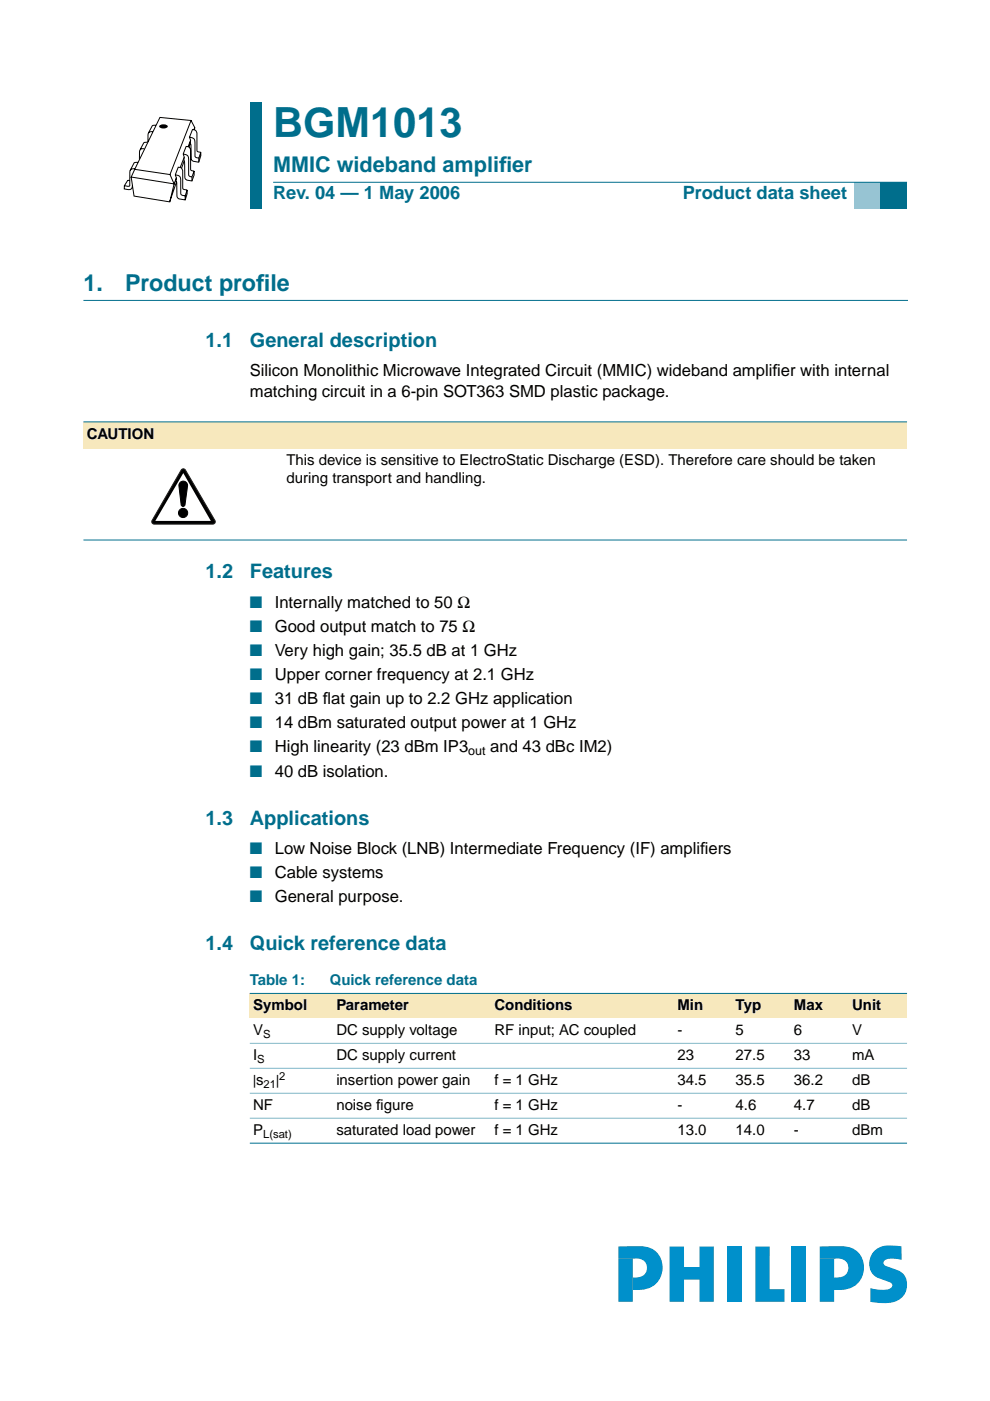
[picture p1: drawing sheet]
<svg xmlns="http://www.w3.org/2000/svg" width="210mm" height="297mm" viewBox="0 0 210 297" stroke-linecap="round" stroke-linejoin="round" font-family="sans-serif">
<defs><g id="words">
<text font-size="8.8" fill="#006e8c" x="57.9" y="29">BGM1013</text>
<g font-size="4.9" fill="#006e8c">
<text x="17.7" y="61.7">1.</text>
<text x="26.5" y="61.7">Product prof</text>
<text x="54.3" y="61.7">ile</text>
</g>
<g font-size="4.6" fill="#006e8c">
<text x="57.9" y="36.4">MMIC wideband amplif</text>
<text x="105.8" y="36.4">ier</text>
</g>
<g font-size="4.2" fill="#006e8c">
<text x="43.6" y="73.6">1.1</text>
<text x="53" y="73.6">General description</text>
<text x="43.6" y="122.6">1.2</text>
<text x="53" y="122.6">Features</text>
<text x="43.6" y="174.8">1.3</text>
<text x="53" y="174.8">Applications</text>
<text x="43.6" y="201.5">1.4</text>
<text x="53" y="201.5">Quick reference data</text>
</g>
<g font-size="3.9" fill="#006e8c">
<text x="57.9" y="42.3">Rev. 04 — 1 May 2006</text>
<text x="144.8" y="42.3">Product data sheet</text>
</g>
<g font-size="3.5">
<text x="53" y="79.8">Silicon Monolithic Microwave Integrated Circuit (MMIC) wideband amplif</text>
<text x="163.8" y="79.8">ier with internal</text>
<text x="53" y="84.2">matching circuit in a 6-pin SOT363 SMD plastic package.</text>
<text x="58.3" y="128.8">Internally matched to 50 Ω</text>
<text x="58.3" y="134">Good output match to 75 Ω</text>
<text x="58.3" y="139.1">Very high gain; 35.5 dB at 1 GHz</text>
<text x="58.3" y="144.2">Upper corner frequency at 2.1 GHz</text>
<text x="58.3" y="149.3">31 dB f</text>
<text x="68.5" y="149.3">lat gain up to 2.2 GHz application</text>
<text x="58.3" y="154.4">14 dBm saturated output power at 1 GHz</text>
<text x="58.3" y="159.5">High linearity (23 dBm IP3</text>
<text x="103.9" y="159.5">and 43 dBc IM2)</text>
<text x="58.3" y="164.6">40 dB isolation.</text>
<text x="58.3" y="181.1">Low Noise Block (LNB) Intermediate Frequency (IF) amplif</text>
<text x="148.4" y="181.1">iers</text>
<text x="58.3" y="186.2">Cable systems</text>
<text x="58.3" y="191.3">General purpose.</text>
</g>
<g font-size="3.5" fill="#006e8c">
<text x="53" y="128.8">■</text>
<text x="53" y="134">■</text>
<text x="53" y="139.1">■</text>
<text x="53" y="144.2">■</text>
<text x="53" y="149.3">■</text>
<text x="53" y="154.4">■</text>
<text x="53" y="159.5">■</text>
<text x="53" y="164.6">■</text>
<text x="53" y="181.1">■</text>
<text x="53" y="186.2">■</text>
<text x="53" y="191.3">■</text>
</g>
<g font-size="3.2">
<text x="18.4" y="93">CAUTION</text>
<text x="60.7" y="98.6">This device is sensitive to ElectroStatic Discharge (ESD). Therefore care should be taken</text>
<text x="60.7" y="102.5">during transport and handling.</text>
<text x="53.7" y="214.2">Symbol</text>
<text x="71.3" y="214.2">Parameter</text>
<text x="104.8" y="214.2">Conditions</text>
<text x="143.6" y="214.2">Min</text>
<text x="156" y="214.2">Typ</text>
<text x="168.3" y="214.2">Max</text>
<text x="180.7" y="214.2">Unit</text>
<text x="53.7" y="219.4">V</text>
<text x="71.3" y="219.4">DC supply voltage</text>
<text x="104.8" y="219.4">RF input; AC coupled</text>
<text x="143.6" y="219.4">-</text>
<text x="156" y="219.4">5</text>
<text x="168.3" y="219.4">6</text>
<text x="180.7" y="219.4">V</text>
<text x="53.7" y="224.7">I</text>
<text x="71.3" y="224.7">DC supply current</text>
<text x="143.6" y="224.7">23</text>
<text x="156" y="224.7">27.5</text>
<text x="168.3" y="224.7">33</text>
<text x="180.7" y="224.7">mA</text>
<text x="53.7" y="230">|s</text>
<text x="58.5" y="230">|</text>
<text x="71.3" y="230">insertion power gain</text>
<text x="104.8" y="230">f = 1 GHz</text>
<text x="143.6" y="230">34.5</text>
<text x="156" y="230">35.5</text>
<text x="168.3" y="230">36.2</text>
<text x="180.7" y="230">dB</text>
<text x="53.7" y="235.3">NF</text>
<text x="71.3" y="235.3">noise f</text>
<text x="79.8" y="235.3">igure</text>
<text x="104.8" y="235.3">f = 1 GHz</text>
<text x="143.6" y="235.3">-</text>
<text x="156" y="235.3">4.6</text>
<text x="168.3" y="235.3">4.7</text>
<text x="180.7" y="235.3">dB</text>
<text x="53.7" y="240.6">P</text>
<text x="71.3" y="240.6">saturated load power</text>
<text x="104.8" y="240.6">f = 1 GHz</text>
<text x="143.6" y="240.6">13.0</text>
<text x="156" y="240.6">14.0</text>
<text x="168.3" y="240.6">-</text>
<text x="180.7" y="240.6">dBm</text>
</g>
<g font-size="3.2" fill="#006e8c">
<text x="53" y="208.9">Table 1:</text>
<text x="69.9" y="208.9">Quick reference data</text>
</g>
<text font-size="2.6" x="99.3" y="160.2">out</text>
<g font-size="2.4">
<text x="55.8" y="220">S</text>
<text x="54.6" y="225.3">S</text>
<text x="55.9" y="230.6">21</text>
<text x="59.2" y="229.1">2</text>
<text x="55.8" y="241.2">L(sat)</text>
</g>
</g></defs>
<g fill="#0090cb">
<path d="M173.8 264.3l2.2-.1a11.6 11.6 0 0 1 5.1 .6 4.8 4.8 0 0 1 1.8 5.7 4.8 4.8 0 0 1-5.2 3h-.8v-2.7a2.35 2.35 0 0 0 3-1.9 2 2 0 0 0-2.4-2.1l-3.7 .1z"/>
<path d="M173.8 266.9h3.1v9.1h-3.1z"/>
<path d="M185.1 265.5a5.1 5.1 0 0 1 4.7-1.4l1.3 .1 .1 2.9a4.9 4.9 0 0 0-3.6 .1 .67 .67 0 0 0-.3 .7 .67 .67 0 0 0 .5 .5 5.8 5.8 0 0 1 4 2.1 3.8 3.8 0 0 1-3.3 5.7l-1.8 .1-2.2-.3v-2.9a5.7 5.7 0 0 0 4.5-.1l.2-.5a.73 .73 0 0 0-.6-.7 5.5 5.5 0 0 1-3.7-1.9 3.8 3.8 0 0 1 .2-4.4z"/>
<path d="M142 264.3h3v4.3h3.3v-4.3h3.1v11.7h-3.1v-4.7h-3.3v4.7h-3z"/>
<path d="M154.2 264.3h3.1v11.7h-3.1z"/>
<path d="M167.9 264.3h3v11.7h-3z"/>
<path d="M160.1 264.3h3.1v9h3.1v2.7h-6.2z"/>
<path d="M131.1 264.3l2.2-.1a11.6 11.6 0 0 1 5.1 .6 4.8 4.8 0 0 1 1.8 5.7 4.8 4.8 0 0 1-5.2 3h-.8v-2.7a2.35 2.35 0 0 0 3-1.9 2 2 0 0 0-2.4-2.1l-3.7 .1z"/>
<path d="M131.1 266.9h3.1v9.1h-3.1z"/>
</g>
<path d="M17.7 63.7h174.7" fill="none" stroke="#006e8c" stroke-width=".21"/>
<g fill="#006e8c">
<path d="M53 21.7h2.4v10.2h-2.4z" fill-rule="evenodd"/>
<path d="M53 31.9h2.4v6.7h-2.4z" fill-rule="evenodd"/>
<path d="M53 38.6h2.4v5.7h-2.4z" fill-rule="evenodd"/>
</g>
<path d="M181 38.6h5.7v5.7h-5.7z" fill-rule="evenodd" fill="#96c4d6"/>
<path d="M186.7 38.6h5.6v5.7h-5.6z" fill-rule="evenodd" fill="#006e8c"/>
<path d="M57.9 38.6h134.4z" fill="#006e8c" stroke="#006e8c" stroke-width=".21"/>
<g fill="none" stroke="#000" stroke-width=".21">
<path d="M27.5 38.3l-.4-.1-.7 1.2M27.8 37.5l.6 4.1 7.6 1.2 .9-3.8 .5-1.3M28.6 35.9l-.8 1.6 9.1 1.5-.9-2M28.6 35.8h-.1a.79 .79 0 0 0-.9 .2 .79 .79 0 0 0-.1 .9v2.4l-.3 .2-.8-.1-.1 .7 .8 .1a.73 .73 0 0 0 1-.9M29.3 34.4l-.9 .2-.8 1.5M30.6 31.5h-.1a.78 .78 0 0 0-.8 .3 .78 .78 0 0 0-.1 .8v1.1M31.3 30.2l-.8 .1-.8 1.4M32.4 27.9h-.1a.78 .78 0 0 0-.8 .3 .78 .78 0 0 0-.1 .8v1.1M33.1 26.6l-.8 .1-.8 1.4M33.9 24.9l6.6 .6-4.5 11.5-7.4-1.1zM37.2 37.1h.1a.97 .97 0 0 1 1 1.2l.1 3 .9 .2 .4-1.2v.8l-.4 1.3-1.3-.2-.4-.4-.1-3-.2-.4 .1-.7zM37.2 37.1l.6-1.6a.8 .8 0 0 1 .9 .8v3.6l.2 .2 .8 .2"/>
<path d="M37.4 38.5l-1.4 4.3M38.8 32.7h.2a.97 .97 0 0 1 1 1.2l.1 3.4 .6 .2 .5-1.2v.8l-.5 1.3-1-.2-.5-.4-.1-3.3-.1-.5 .1-.7zM38.8 32.7l.7-1.7a.8 .8 0 0 1 .9 .9v4l.2 .2 .6 .2M39.1 34.1l-.6 1.6M39.1 33.3l-.9 2.2M40.2 29.1h.1a.97 .97 0 0 1 1 1.2l.2 3 .7 .2 .4-1.2v.7l-.5 1.4-1.1-.2-.4-.4-.1-3-.2-.4 .1-.7zM40.2 29.1l.6-1.6a.81 .81 0 0 1 1 .8v3.6l.1 .2 .7 .2M40.3 30.4l-.2 .8M40.4 29.7l-.5 1.4M40.5 25.5l.8 1.5-.1 .5M40.7 37.5v.9M41.3 27l-.2 .5"/>
<path d="M42.1 33.5v.9M39.3 41.5v.9"/>
</g>
<path d="M33.8 26.6l.9-.2a.82 .82 0 0 1 .9 .4 1.17 1.17 0 0 1-1.9 0z" fill="#000"/>
<path d="M17.7 89.4h174.6v5.7h-174.6z" fill-rule="evenodd" fill="#f7e8bd"/>
<g fill="#006e8c" stroke="#006e8c" stroke-width=".21">
<path d="M17.7 89.4h174.6z"/>
<path d="M17.7 114.5h174.6z"/>
</g>
<path d="M32 99.3h13.7v12h-13.7z" fill-rule="evenodd" fill="#fff"/>
<path d="M38.6 99.5l.3-.1 .4 .2 6.3 10.8v.3l-.2 .3-.3 .1h-12.4l-.4-.2-.1-.5z" fill="#000" stroke="#231f20" stroke-width=".21"/>
<path d="M38.9 100.3l5.8 10.1h-11.8z" fill="#fff"/>
<g fill="#000" stroke="#000" stroke-width=".21">
<path d="M38.2 102.3a.92 .92 0 0 1 1-.2 .92 .92 0 0 1 .6 .8l-.6 4.1a.42 .42 0 0 1-.4 .4 .42 .42 0 0 1-.4-.4l-.5-4.1z"/>
<circle cx="38.8" cy="108.8" r=".98"/>
</g>
<g fill="#f7e8bd">
<path d="M53 210.6h17.6v5.3h-17.6z" fill-rule="evenodd"/>
<path d="M70.6 210.6h33.5v5.3h-33.5z" fill-rule="evenodd"/>
<path d="M104.1 210.6h33.5v5.3h-33.5z" fill-rule="evenodd"/>
<path d="M137.6 210.6h5.3v5.3h-5.3z" fill-rule="evenodd"/>
<path d="M142.9 210.6h12.4v5.3h-12.4z" fill-rule="evenodd"/>
<path d="M155.3 210.6h12.3v5.3h-12.3z" fill-rule="evenodd"/>
<path d="M167.6 210.6h12.4v5.3h-12.4z" fill-rule="evenodd"/>
<path d="M180 210.6h12.3v5.3h-12.3z" fill-rule="evenodd"/>
</g>
<g fill="#006e8c" stroke="#006e8c" stroke-width=".21">
<path d="M53 210.6h139.3z"/>
<path d="M53 242.4h139.3z"/>
</g>
<g fill="#80b6c6" stroke="#80b6c6" stroke-width=".21">
<path d="M53 221.2h139.3z"/>
<path d="M53 226.5h139.3z"/>
<path d="M53 231.8h139.3z"/>
<path d="M53 237.1h139.3z"/>
</g>
<use href="#words"/>
</svg>
